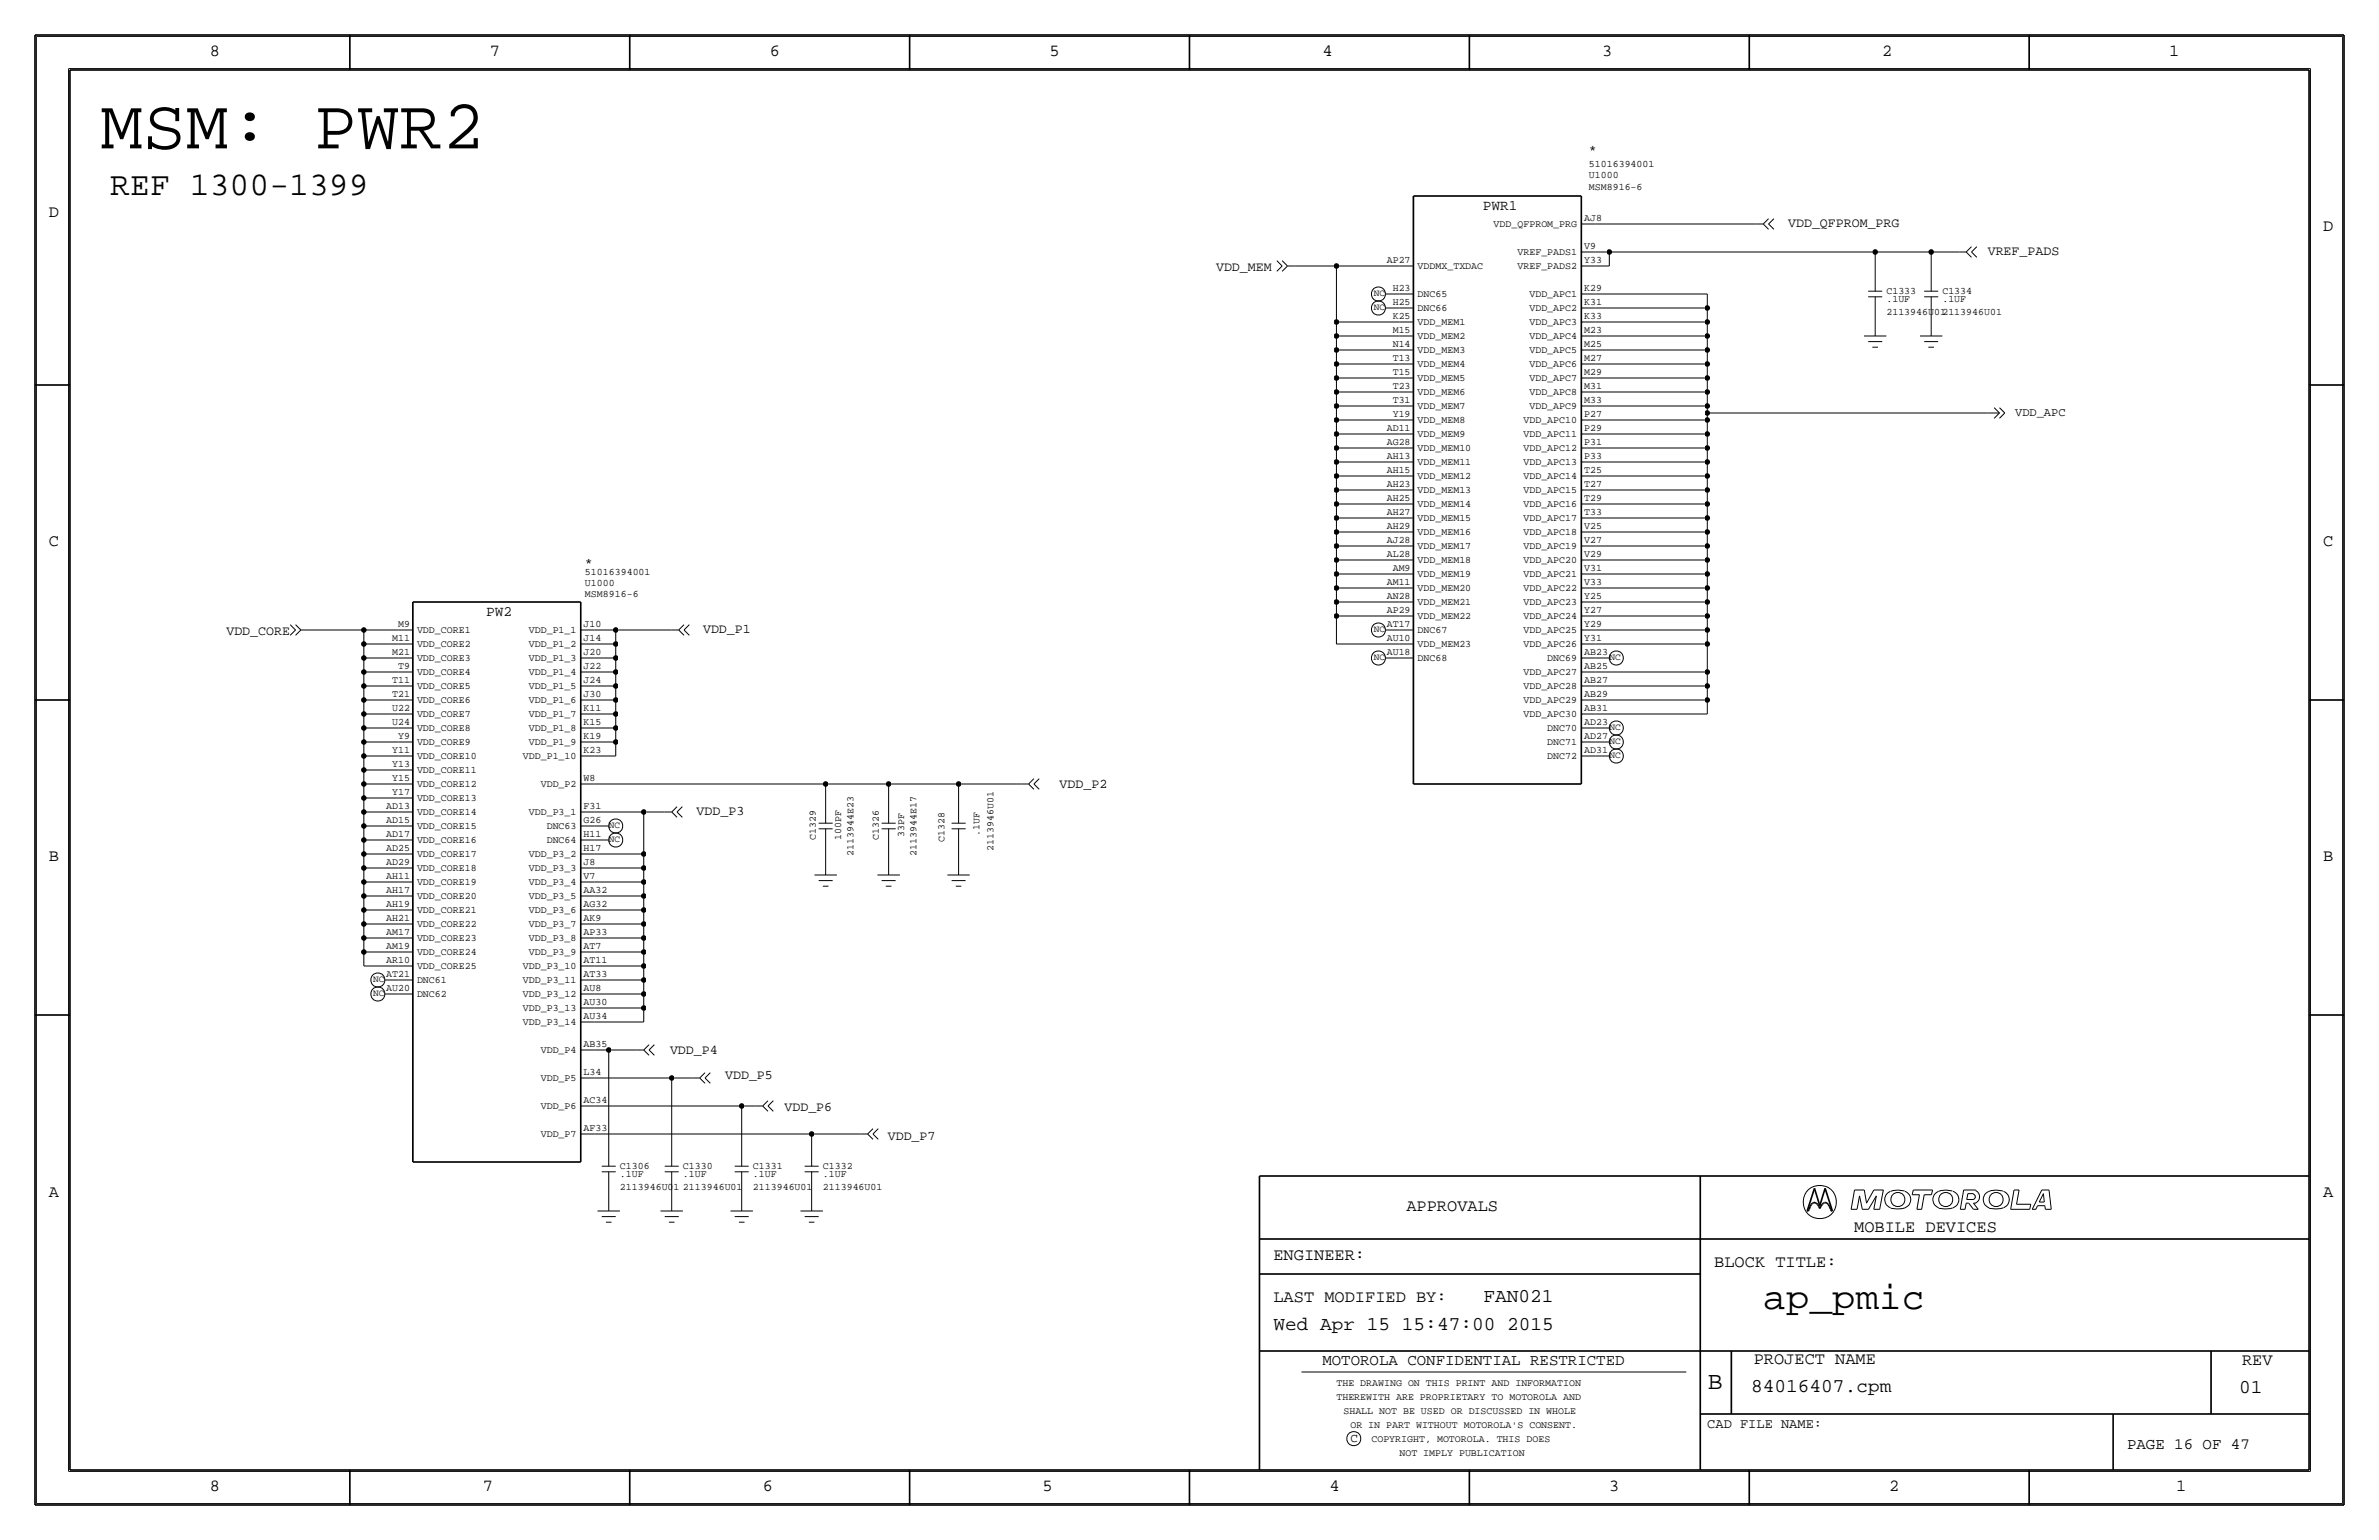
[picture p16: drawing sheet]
<svg xmlns="http://www.w3.org/2000/svg" width="432mm" height="279mm" viewBox="0 0 432 279" stroke-linecap="round" stroke-linejoin="round" font-family="sans-serif">
<defs><g id="words">
<text font-size="12.9" x="18.2" y="26.9">MSM: PWR2</text>
<text font-size="7" x="320" y="237.5">ap_pmic</text>
<text font-size="6" x="20" y="35.5">REF 1300-1399</text>
<text font-size="4.5" x="310" y="252.1">B</text>
<g font-size="3.5">
<text x="269.2" y="236.2">FAN021</text>
<text x="231.1" y="241.3">Wed Apr 15 15:47:00 2015</text>
<text x="317.9" y="252.6">84016407.cpm</text>
<text x="406.4" y="252.7">01</text>
</g>
<g font-size="3.1">
<text x="38.1" y="10.2">8</text>
<text x="88.9" y="10.2">7</text>
<text x="139.7" y="10.2">6</text>
<text x="190.5" y="10.2">5</text>
<text x="240" y="10.2">4</text>
<text x="290.8" y="10.2">3</text>
<text x="341.6" y="10.2">2</text>
<text x="393.7" y="10.2">1</text>
<text x="8.9" y="39.4">D</text>
<text x="421.6" y="41.9">D</text>
<text x="8.9" y="99.1">C</text>
<text x="421.6" y="99.1">C</text>
<text x="8.9" y="156.2">B</text>
<text x="421.6" y="156.2">B</text>
<text x="8.9" y="217.2">A</text>
<text x="255.3" y="219.7">APPROVALS</text>
<text x="421.6" y="217.2">A</text>
<text x="336.5" y="223.5">MOBILE DEVICES</text>
<text x="231.1" y="228.6">ENGINEER:</text>
<text x="311.2" y="229.9">BLOCK TITLE:</text>
<text x="231.1" y="236.2">LAST MODIFIED BY:</text>
<text x="318.3" y="247.5">PROJECT NAME</text>
<text x="407" y="247.6">REV</text>
<text x="38.1" y="270.5">8</text>
<text x="87.6" y="270.5">7</text>
<text x="138.4" y="270.5">6</text>
<text x="189.2" y="270.5">5</text>
<text x="241.3" y="270.5">4</text>
<text x="292.1" y="270.5">3</text>
<text x="342.9" y="270.5">2</text>
<text x="395" y="270.5">1</text>
</g>
<g font-size="2.9">
<text x="240" y="247.6">MOTOROLA CONFIDENTIAL RESTRICTED</text>
<text x="386.1" y="262.9">PAGE 16 OF 47</text>
</g>
<g font-size="2.6">
<text x="269.1" y="38.2">PWR1</text>
<text x="88.2" y="111.8">PW2</text>
</g>
<text font-size="2.5" x="309.9" y="259.1">CAD FILE NAME:</text>
<g font-size="2.4">
<text x="288.4" y="27.9">*</text>
<text x="324.6" y="41.2">VDD_QFPROM_PRG</text>
<text x="360.8" y="46.3">VREF_PADS</text>
<text x="220.7" y="49.1">VDD_MEM</text>
<text x="106.2" y="102.9">*</text>
<text x="41.1" y="115.2">VDD_CORE</text>
<text x="127.6" y="114.9">VDD_P1</text>
<text x="192.3" y="143">VDD_P2</text>
<text x="126.4" y="147.9">VDD_P3</text>
<text x="121.6" y="191.3">VDD_P4</text>
<text x="131.6" y="195.7">VDD_P5</text>
<text x="142.4" y="201.5">VDD_P6</text>
<text x="161.1" y="206.8">VDD_P7</text>
</g>
<text font-size="2.3" x="245.1" y="261.6">C</text>
<text font-size="2.2" x="365.8" y="75.4">VDD_APC</text>
<g font-size="1.8">
<text x="288.4" y="34.4">MSM8916-6</text>
<text x="288.4" y="30.3">51016394001</text>
<text x="288.4" y="32.3">U1000</text>
<text x="271.1" y="41.2">VDD_QFPROM_PRG</text>
<text x="287.5" y="40.1">AJ8</text>
<text x="251.7" y="47.7">AP27</text>
<text x="275.4" y="46.3">VREF_PADS1</text>
<text x="287.5" y="47.7">Y33</text>
<text x="287.5" y="45.2">V9</text>
<text x="252.8" y="52.8">H23</text>
<text x="257.3" y="53.9">DNC65</text>
<text x="257.3" y="48.9">VDDMX_TXDAC</text>
<text x="275.4" y="48.9">VREF_PADS2</text>
<text x="277.6" y="54">VDD_APC1</text>
<text x="287.5" y="52.8">K29</text>
<text x="342.4" y="53.3">C1333</text>
<text x="352.6" y="53.3">C1334</text>
<text x="252.8" y="57.9">K25</text>
<text x="252.8" y="55.3">H25</text>
<text x="257.3" y="59">VDD_MEM1</text>
<text x="257.3" y="56.5">DNC66</text>
<text x="277.6" y="56.5">VDD_APC2</text>
<text x="277.6" y="59">VDD_APC3</text>
<text x="287.5" y="57.9">K33</text>
<text x="287.5" y="55.3">K31</text>
<text x="342.4" y="54.9">.1UF</text>
<text x="342.4" y="57.2">2113946U012113946U01</text>
<text x="352.6" y="54.9">.1UF</text>
<text x="252.8" y="65.5">T13</text>
<text x="252.8" y="63">N14</text>
<text x="252.8" y="60.4">M15</text>
<text x="257.3" y="61.6">VDD_MEM2</text>
<text x="257.3" y="64.1">VDD_MEM3</text>
<text x="277.6" y="61.6">VDD_APC4</text>
<text x="277.6" y="64.1">VDD_APC5</text>
<text x="287.5" y="65.5">M27</text>
<text x="287.5" y="62.9">M25</text>
<text x="287.5" y="60.4">M23</text>
<text x="252.8" y="70.6">T23</text>
<text x="252.8" y="68">T15</text>
<text x="257.3" y="69.2">VDD_MEM5</text>
<text x="257.3" y="71.7">VDD_MEM6</text>
<text x="257.3" y="66.6">VDD_MEM4</text>
<text x="277.6" y="66.6">VDD_APC6</text>
<text x="277.6" y="69.2">VDD_APC7</text>
<text x="277.6" y="71.7">VDD_APC8</text>
<text x="287.5" y="70.6">M31</text>
<text x="287.5" y="68">M29</text>
<text x="252.8" y="75.7">Y19</text>
<text x="252.8" y="73.1">T31</text>
<text x="257.3" y="74.3">VDD_MEM7</text>
<text x="257.3" y="76.8">VDD_MEM8</text>
<text x="276.5" y="76.8">VDD_APC10</text>
<text x="277.6" y="74.3">VDD_APC9</text>
<text x="287.5" y="75.6">P27</text>
<text x="287.5" y="73.1">M33</text>
<text x="251.7" y="83.3">AH13</text>
<text x="251.7" y="80.7">AG28</text>
<text x="251.7" y="78.2">AD11</text>
<text x="257.3" y="81.9">VDD_MEM10</text>
<text x="257.3" y="79.3">VDD_MEM9</text>
<text x="276.5" y="79.4">VDD_APC11</text>
<text x="276.5" y="81.9">VDD_APC12</text>
<text x="287.5" y="83.3">P33</text>
<text x="287.5" y="80.7">P31</text>
<text x="287.5" y="78.2">P29</text>
<text x="251.7" y="88.4">AH23</text>
<text x="251.7" y="85.8">AH15</text>
<text x="257.3" y="89.5">VDD_MEM13</text>
<text x="257.3" y="87">VDD_MEM12</text>
<text x="257.3" y="84.4">VDD_MEM11</text>
<text x="276.5" y="89.5">VDD_APC15</text>
<text x="276.5" y="84.4">VDD_APC13</text>
<text x="276.5" y="87">VDD_APC14</text>
<text x="287.5" y="88.3">T27</text>
<text x="287.5" y="85.8">T25</text>
<text x="251.7" y="96">AH29</text>
<text x="251.7" y="93.4">AH27</text>
<text x="251.7" y="90.9">AH25</text>
<text x="257.3" y="94.6">VDD_MEM15</text>
<text x="257.3" y="92">VDD_MEM14</text>
<text x="276.5" y="94.6">VDD_APC17</text>
<text x="276.5" y="92">VDD_APC16</text>
<text x="287.5" y="96">V25</text>
<text x="287.5" y="93.4">T33</text>
<text x="287.5" y="90.9">T29</text>
<text x="251.7" y="101.1">AL28</text>
<text x="251.7" y="98.5">AJ28</text>
<text x="257.3" y="99.7">VDD_MEM17</text>
<text x="257.3" y="97.1">VDD_MEM16</text>
<text x="276.5" y="97.1">VDD_APC18</text>
<text x="276.5" y="99.7">VDD_APC19</text>
<text x="287.5" y="101">V29</text>
<text x="287.5" y="98.5">V27</text>
<text x="106.2" y="104.3">51016394001</text>
<text x="106.2" y="106.3">U1000</text>
<text x="251.7" y="106.1">AM11</text>
<text x="252.8" y="103.6">AM9</text>
<text x="257.3" y="102.2">VDD_MEM18</text>
<text x="257.3" y="104.8">VDD_MEM19</text>
<text x="257.3" y="107.3">VDD_MEM20</text>
<text x="276.5" y="107.3">VDD_APC22</text>
<text x="276.5" y="104.7">VDD_APC21</text>
<text x="276.5" y="102.2">VDD_APC20</text>
<text x="287.5" y="106.1">V33</text>
<text x="287.5" y="103.6">V31</text>
<text x="72.3" y="113.8">M9</text>
<text x="105.9" y="113.8">J10</text>
<text x="106.2" y="108.4">MSM8916-6</text>
<text x="251.7" y="111.2">AP29</text>
<text x="251.7" y="108.7">AN28</text>
<text x="251.7" y="113.7">AT17</text>
<text x="257.3" y="109.8">VDD_MEM21</text>
<text x="257.3" y="112.4">VDD_MEM22</text>
<text x="276.5" y="112.4">VDD_APC24</text>
<text x="276.5" y="109.8">VDD_APC23</text>
<text x="287.5" y="113.8">Y29</text>
<text x="287.5" y="111.2">Y27</text>
<text x="287.5" y="108.7">Y25</text>
<text x="71.2" y="118.8">M21</text>
<text x="71.2" y="116.3">M11</text>
<text x="75.7" y="117.4">VDD_CORE2</text>
<text x="75.7" y="120">VDD_CORE3</text>
<text x="75.7" y="114.9">VDD_CORE1</text>
<text x="96" y="120">VDD_P1_3</text>
<text x="96" y="114.9">VDD_P1_1</text>
<text x="96" y="117.5">VDD_P1_2</text>
<text x="105.9" y="118.9">J20</text>
<text x="105.9" y="116.3">J14</text>
<text x="251.7" y="116.3">AU10</text>
<text x="251.7" y="118.8">AU18</text>
<text x="257.3" y="117.4">VDD_MEM23</text>
<text x="257.3" y="114.9">DNC67</text>
<text x="257.3" y="120">DNC68</text>
<text x="276.5" y="117.4">VDD_APC26</text>
<text x="276.5" y="114.9">VDD_APC25</text>
<text x="280.8" y="120">DNC69</text>
<text x="287.5" y="116.3">Y31</text>
<text x="287.5" y="118.8">AB23</text>
<text x="71.2" y="123.9">T11</text>
<text x="72.3" y="121.4">T9</text>
<text x="75.7" y="122.5">VDD_CORE4</text>
<text x="75.7" y="125.1">VDD_CORE5</text>
<text x="96" y="125.1">VDD_P1_5</text>
<text x="96" y="122.5">VDD_P1_4</text>
<text x="105.9" y="123.9">J24</text>
<text x="105.9" y="121.4">J22</text>
<text x="276.5" y="125.1">VDD_APC28</text>
<text x="276.5" y="122.5">VDD_APC27</text>
<text x="287.5" y="123.9">AB27</text>
<text x="287.5" y="121.4">AB25</text>
<text x="71.2" y="131.6">U24</text>
<text x="71.2" y="129">U22</text>
<text x="71.2" y="126.5">T21</text>
<text x="75.7" y="130.2">VDD_CORE7</text>
<text x="75.7" y="127.6">VDD_CORE6</text>
<text x="96" y="130.1">VDD_P1_7</text>
<text x="96" y="127.6">VDD_P1_6</text>
<text x="105.9" y="131.6">K15</text>
<text x="105.9" y="129">K11</text>
<text x="105.9" y="126.5">J30</text>
<text x="276.5" y="130.1">VDD_APC30</text>
<text x="276.5" y="127.6">VDD_APC29</text>
<text x="287.5" y="129">AB31</text>
<text x="287.5" y="126.5">AB29</text>
<text x="287.5" y="131.5">AD23</text>
<text x="71.2" y="136.6">Y11</text>
<text x="72.3" y="134.1">Y9</text>
<text x="75.7" y="135.2">VDD_CORE9</text>
<text x="75.7" y="137.8">VDD_CORE10</text>
<text x="75.7" y="132.7">VDD_CORE8</text>
<text x="94.9" y="137.8">VDD_P1_10</text>
<text x="96" y="132.7">VDD_P1_8</text>
<text x="96" y="135.2">VDD_P1_9</text>
<text x="105.9" y="136.6">K23</text>
<text x="105.9" y="134.1">K19</text>
<text x="280.8" y="132.7">DNC70</text>
<text x="280.8" y="137.8">DNC72</text>
<text x="280.8" y="135.2">DNC71</text>
<text x="287.5" y="136.6">AD31</text>
<text x="287.5" y="134.1">AD27</text>
<text x="71.2" y="141.7">Y15</text>
<text x="71.2" y="139.2">Y13</text>
<text x="75.7" y="142.9">VDD_CORE12</text>
<text x="75.7" y="140.3">VDD_CORE11</text>
<text x="98.2" y="142.9">VDD_P2</text>
<text x="105.9" y="141.7">W8</text>
<text x="70.1" y="149.3">AD15</text>
<text x="70.1" y="146.8">AD13</text>
<text x="71.2" y="144.3">Y17</text>
<text x="75.7" y="145.4">VDD_CORE13</text>
<text x="75.7" y="147.9">VDD_CORE14</text>
<text x="96" y="147.9">VDD_P3_1</text>
<text x="105.9" y="146.8">F31</text>
<text x="105.9" y="149.3">G26</text>
<text x="70.1" y="154.4">AD25</text>
<text x="70.1" y="151.9">AD17</text>
<text x="75.7" y="153">VDD_CORE16</text>
<text x="75.7" y="155.5">VDD_CORE17</text>
<text x="75.7" y="150.5">VDD_CORE15</text>
<text x="96" y="155.5">VDD_P3_2</text>
<text x="99.2" y="153">DNC64</text>
<text x="99.2" y="150.5">DNC63</text>
<text x="105.9" y="154.4">H17</text>
<text x="105.9" y="151.9">H11</text>
<text x="148.1" y="152.3" transform="rotate(-90 148.1 152.3)">C1329</text>
<text x="152.7" y="152.3" transform="rotate(-90 152.7 152.3)">100PF</text>
<text x="154.9" y="155.3" transform="rotate(-90 154.9 155.3)">2113944E23</text>
<text x="159.5" y="152.3" transform="rotate(-90 159.5 152.3)">C1326</text>
<text x="164.1" y="151.8" transform="rotate(-90 164.1 151.8)">33PF</text>
<text x="166.4" y="155.3" transform="rotate(-90 166.4 155.3)">2113944E17</text>
<text x="171.4" y="152.7" transform="rotate(-90 171.4 152.7)">C1328</text>
<text x="177.8" y="151.6" transform="rotate(-90 177.8 151.6)">.1UF</text>
<text x="180.3" y="154.3" transform="rotate(-90 180.3 154.3)">2113946U01</text>
<text x="70.1" y="159.5">AH11</text>
<text x="70.1" y="157">AD29</text>
<text x="75.7" y="160.6">VDD_CORE19</text>
<text x="75.7" y="158.1">VDD_CORE18</text>
<text x="96" y="160.6">VDD_P3_4</text>
<text x="96" y="158.1">VDD_P3_3</text>
<text x="105.9" y="159.5">V7</text>
<text x="105.9" y="157">J8</text>
<text x="70.1" y="167.1">AH21</text>
<text x="70.1" y="164.6">AH19</text>
<text x="70.1" y="162">AH17</text>
<text x="75.7" y="163.2">VDD_CORE20</text>
<text x="75.7" y="165.7">VDD_CORE21</text>
<text x="96" y="165.7">VDD_P3_6</text>
<text x="96" y="163.2">VDD_P3_5</text>
<text x="105.9" y="167.1">AK9</text>
<text x="105.9" y="164.6">AG32</text>
<text x="105.9" y="162">AA32</text>
<text x="70.1" y="172.2">AM19</text>
<text x="70.1" y="169.7">AM17</text>
<text x="75.7" y="170.8">VDD_CORE23</text>
<text x="75.7" y="173.3">VDD_CORE24</text>
<text x="75.7" y="168.2">VDD_CORE22</text>
<text x="96" y="173.3">VDD_P3_9</text>
<text x="96" y="170.8">VDD_P3_8</text>
<text x="96" y="168.2">VDD_P3_7</text>
<text x="105.9" y="172.2">AT7</text>
<text x="105.9" y="169.7">AP33</text>
<text x="70.1" y="174.7">AR10</text>
<text x="70.1" y="179.8">AU20</text>
<text x="70.1" y="177.3">AT21</text>
<text x="75.7" y="175.9">VDD_CORE25</text>
<text x="75.7" y="178.4">DNC61</text>
<text x="94.9" y="175.9">VDD_P3_10</text>
<text x="94.9" y="178.4">VDD_P3_11</text>
<text x="105.9" y="179.8">AU8</text>
<text x="105.9" y="177.3">AT33</text>
<text x="105.9" y="174.8">AT11</text>
<text x="75.7" y="180.9">DNC62</text>
<text x="94.9" y="183.5">VDD_P3_13</text>
<text x="94.9" y="181">VDD_P3_12</text>
<text x="105.9" y="184.9">AU34</text>
<text x="105.9" y="182.4">AU30</text>
<text x="94.9" y="186">VDD_P3_14</text>
<text x="98.2" y="191.1">VDD_P4</text>
<text x="105.9" y="190">AB35</text>
<text x="98.2" y="196.2">VDD_P5</text>
<text x="105.9" y="195.1">L34</text>
<text x="98.2" y="201.3">VDD_P6</text>
<text x="105.9" y="200.2">AC34</text>
<text x="98.2" y="206.3">VDD_P7</text>
<text x="105.9" y="205.2">AF33</text>
<text x="112.5" y="212.1">C1306</text>
<text x="112.5" y="213.6">.1UF</text>
<text x="112.5" y="215.9">2113946U01</text>
<text x="124" y="213.6">.1UF</text>
<text x="124" y="215.9">2113946U01</text>
<text x="124" y="212.1">C1330</text>
<text x="136.7" y="215.9">2113946U01</text>
<text x="136.7" y="213.6">.1UF</text>
<text x="136.7" y="212.1">C1331</text>
<text x="149.4" y="215.9">2113946U01</text>
<text x="149.4" y="213.6">.1UF</text>
<text x="149.4" y="212">C1332</text>
<text x="242.6" y="251.5">THE DRAWING ON THIS PRINT AND INFORMATION</text>
<text x="242.6" y="254">THEREWITH ARE PROPRIETARY TO MOTOROLA AND</text>
<text x="243.8" y="256.5">SHALL NOT BE USED OR DISCUSSED IN WHOLE</text>
<text x="245.1" y="259.1">OR IN PART WITHOUT MOTOROLA'S CONSENT.</text>
<text x="248.9" y="261.6">COPYRIGHT, MOTOROLA. THIS DOES</text>
<text x="254" y="264.2">NOT IMPLY PUBLICATION</text>
</g>
<g font-size="1.7">
<text x="249.4" y="53.7">NC</text>
<text x="249.4" y="56.3">NC</text>
<text x="249.4" y="119.8">NC</text>
<text x="249.4" y="114.7">NC</text>
<text x="292.1" y="119.8">NC</text>
<text x="292.1" y="137.6">NC</text>
<text x="292.1" y="135">NC</text>
<text x="292.1" y="132.5">NC</text>
<text x="110.5" y="152.8">NC</text>
<text x="110.5" y="150.3">NC</text>
<text x="67.7" y="178.2">NC</text>
<text x="67.7" y="180.7">NC</text>
</g>
</g></defs>
<g fill="none" stroke="#000" stroke-width=".18">
<path d="M6.6 6.6h418.6zM6.6 6.6v266.2zM12.4 12.4v254.6zM12.4 12.4h407zM419.4 12.4v254.6zM425.2 6.6v266.2zM321 39.7l-1 .9zM322 39.7l-1 .9zM231.7 47.3l1 1zM232.7 48.3l-1 .9zM232.7 47.3l1 1zM233.7 48.3l-1 .9z"/>
<path d="M233.7 48.3h1.3zM234.9 48.3h7.7zM242.6 58.4v2.6zM242.6 48.3v10.1zM242.6 48.3h11.4zM242.6 58.4h11.4zM251.5 55.9h2.5zM251.5 53.3h2.5zM254 58.4h2.5zM254 55.9h2.5zM254 53.3h2.5zM254 48.3h2.5z"/>
<path d="M287 58.4h2.6zM287 55.9h2.6zM287 53.3h2.6zM287 48.3h2.6zM287 40.6h2.6zM287 45.7h2.6zM289.6 40.6h29.2zM289.6 55.9h20.3zM289.6 53.3h20.3zM289.6 58.4h20.3zM289.6 45.7h2.5zM289.6 48.3h2.5z"/>
<path d="M292.1 45.7v2.6zM292.1 45.7h48.3zM309.9 53.3v2.6zM309.9 55.9v2.5zM309.9 58.4v2.6zM318.8 40.6h1.2zM320 40.6l1 1zM321 40.6l1 1zM339.1 53.8h2.5zM339.1 52.8h2.5zM340.4 45.7h10.1zM340.4 45.7v2.6z"/>
<path d="M340.4 58.4v2.6zM340.4 53.8v4.6zM340.4 48.3v4.5zM349.2 53.8h2.6zM349.3 52.8h2.5zM350.5 45.7h5.1zM350.5 45.7v2.6zM350.5 58.4v2.6zM350.5 53.8v4.6zM350.5 48.3v4.5zM355.6 45.7h1.3zM356.9 45.7l.9 1z"/>
<path d="M357.8 45.7l1 1zM357.8 44.8l-.9 .9zM358.8 44.8l-1 .9zM242.6 78.7v2.6zM242.6 76.2v2.5zM242.6 73.7v2.5zM242.6 71.1v2.6zM242.6 68.6v2.5zM242.6 66v2.6zM242.6 63.5v2.5zM242.6 61v2.5zM242.6 78.7h11.4z"/>
<path d="M242.6 76.2h11.4zM242.6 73.7h11.4zM242.6 71.1h11.4zM242.6 68.6h11.4zM242.6 66h11.4zM242.6 63.5h11.4zM242.6 61h11.4zM254 76.2h2.5zM254 78.7h2.5zM254 73.7h2.5zM254 71.1h2.5zM254 68.6h2.5z"/>
<path d="M254 63.5h2.5zM254 66h2.5zM254 61h2.5zM287 76.2h2.6zM287 78.7h2.6zM287 71.1h2.6zM287 73.7h2.6zM287 68.6h2.6zM287 63.5h2.6zM287 66h2.6zM287 61h2.6zM289.6 61h20.3z"/>
<path d="M289.6 63.5h20.3zM289.6 66h20.3zM289.6 68.6h20.3zM289.6 71.1h20.3zM289.6 73.7h20.3zM289.6 76.2h20.3zM289.6 78.7h20.3zM309.9 61v2.5zM309.9 63.5v2.5zM309.9 66v2.6zM309.9 68.6v2.5zM309.9 71.1v2.6z"/>
<path d="M309.9 73.7v1.2zM309.9 74.9h50.8zM309.9 74.9v1.3zM309.9 76.2v2.5zM309.9 78.7v2.6zM338.3 61h4.1zM339.1 62h2.5zM339.9 63h1zM348.5 61h4.1zM349.3 62h2.5zM350 63h1zM360.7 74.9h2.2z"/>
<path d="M361.9 74l1 .9zM361.9 75.9l1-1zM362.9 75.9l1-1zM362.9 74l1 .9zM242.6 99.1v2.5zM242.6 96.5v2.6zM242.6 94v2.5zM242.6 91.4v2.6zM242.6 88.9v2.5zM242.6 86.4v2.5zM242.6 83.8v2.6zM242.6 81.3v2.5z"/>
<path d="M242.6 99.1h11.4zM242.6 96.5h11.4zM242.6 94h11.4zM242.6 91.4h11.4zM242.6 88.9h11.4zM242.6 86.4h11.4zM242.6 83.8h11.4zM242.6 81.3h11.4zM254 96.5h2.5zM254 99.1h2.5zM254 94h2.5zM254 88.9h2.5z"/>
<path d="M254 91.4h2.5zM254 83.8h2.5zM254 86.4h2.5zM254 81.3h2.5zM287 99.1h2.6zM287 96.5h2.6zM287 91.4h2.6zM287 88.9h2.6zM287 94h2.6zM287 83.8h2.6zM287 86.4h2.6zM287 81.3h2.6z"/>
<path d="M289.6 81.3h20.3zM289.6 83.8h20.3zM289.6 86.4h20.3zM289.6 88.9h20.3zM289.6 91.4h20.3zM289.6 94h20.3zM289.6 96.5h20.3zM289.6 99.1h20.3zM309.9 81.3v2.5zM309.9 83.8v2.6zM309.9 86.4v2.5zM309.9 88.9v2.5z"/>
<path d="M309.9 91.4v2.6zM309.9 94v2.5zM309.9 96.5v2.6zM309.9 99.1v2.5zM52.7 113.3l.9 1zM53.6 114.3l-.9 1zM53.6 113.3l1 1zM54.6 114.3l-1 1zM54.6 114.3h1.3zM55.9 114.3h10.1zM66 119.4v2.5zM66 116.8v2.6z"/>
<path d="M66 114.3v2.5zM66 119.4h6.4zM66 116.8h6.4zM66 114.3h6.4zM72.4 119.4h2.5zM72.4 116.8h2.5zM72.4 114.3h2.5zM105.4 116.8h2.5zM105.4 119.4h2.5zM105.4 114.3h2.5zM107.9 119.4h3.9zM107.9 116.8h3.9z"/>
<path d="M107.9 114.3h3.9zM111.8 119.4v2.5zM111.8 116.8v2.6zM111.8 114.3v2.5zM111.8 114.3h10.1zM121.9 114.3h1.3zM123.2 114.3l1 1zM124.2 114.3l.9 1zM124.2 113.3l-1 1zM125.1 113.3l-.9 1zM242.6 116.8h11.4zM242.6 111.8v5z"/>
<path d="M242.6 109.2v2.6zM242.6 106.7v2.5zM242.6 104.1v2.6zM242.6 101.6v2.5zM242.6 111.8h11.4zM242.6 109.2h11.4zM242.6 106.7h11.4zM242.6 104.1h11.4zM242.6 101.6h11.4zM251.5 119.4h2.5zM251.5 114.3h2.5zM254 116.8h2.5z"/>
<path d="M254 119.4h2.5zM254 114.3h2.5zM254 111.8h2.5zM254 109.2h2.5zM254 104.1h2.5zM254 106.7h2.5zM254 101.6h2.5zM287 119.4h2.6zM287 116.8h2.6zM287 114.3h2.6zM287 111.8h2.6zM287 109.2h2.6z"/>
<path d="M287 106.7h2.6zM287 104.1h2.6zM287 101.6h2.6zM289.6 101.6h20.3zM289.6 104.1h20.3zM289.6 106.7h20.3zM289.6 109.2h20.3zM289.6 111.8h20.3zM289.6 114.3h20.3zM289.6 116.8h20.3zM289.6 119.4h2.5zM309.9 101.6v2.5z"/>
<path d="M309.9 104.1v2.6zM309.9 106.7v2.5zM309.9 109.2v2.6zM309.9 111.8v2.5zM309.9 114.3v2.5zM309.9 116.8v5.1zM66 139.7v2.5zM66 137.2v2.5zM66 134.6v2.6zM66 132.1v2.5zM66 129.5v2.6zM66 127v2.5z"/>
<path d="M66 124.5v2.5zM66 121.9v2.6zM66 139.7h6.4zM66 137.2h6.4zM66 134.6h6.4zM66 132.1h6.4zM66 129.5h6.4zM66 127h6.4zM66 124.5h6.4zM66 121.9h6.4zM72.4 139.7h2.5zM72.4 134.6h2.5z"/>
<path d="M72.4 137.2h2.5zM72.4 132.1h2.5zM72.4 129.5h2.5zM72.4 127h2.5zM72.4 124.5h2.5zM72.4 121.9h2.5zM105.4 134.6h2.5zM105.4 137.2h2.5zM105.4 129.5h2.5zM105.4 132.1h2.5zM105.4 127h2.5zM105.4 124.5h2.5z"/>
<path d="M105.4 121.9h2.5zM107.9 137.2h3.9zM107.9 134.6h3.9zM107.9 132.1h3.9zM107.9 129.5h3.9zM107.9 127h3.9zM107.9 124.5h3.9zM107.9 121.9h3.9zM111.8 134.6v2.6zM111.8 132.1v2.5zM111.8 129.5v2.6zM111.8 127v2.5z"/>
<path d="M111.8 124.5v2.5zM111.8 121.9v2.6zM287 134.6h2.6zM287 137.2h2.6zM287 132.1h2.6zM287 129.5h2.6zM287 127h2.6zM287 124.5h2.6zM287 121.9h2.6zM289.6 121.9h20.3zM289.6 124.5h20.3zM289.6 127h20.3z"/>
<path d="M289.6 129.5h20.3zM289.6 137.2h2.5zM289.6 134.6h2.5zM289.6 132.1h2.5zM309.9 121.9v2.6zM309.9 124.5v2.5zM309.9 127v2.5zM66 157.5v2.5zM66 154.9v2.6zM66 152.4v2.5zM66 149.9v2.5zM66 147.3v2.6z"/>
<path d="M66 144.8v2.5zM66 142.2v2.6zM66 157.5h6.4zM66 154.9h6.4zM66 152.4h6.4zM66 149.9h6.4zM66 147.3h6.4zM66 144.8h6.4zM66 142.2h6.4zM72.4 154.9h2.5zM72.4 157.5h2.5zM72.4 152.4h2.5z"/>
<path d="M72.4 149.9h2.5zM72.4 147.3h2.5zM72.4 142.2h2.5zM72.4 144.8h2.5zM105.4 154.9h2.5zM105.4 157.5h2.5zM105.4 152.4h2.5zM105.4 149.9h2.5zM105.4 147.3h2.5zM105.4 142.2h2.5zM107.9 157.5h8.9zM107.9 154.9h8.9z"/>
<path d="M107.9 147.3h8.9zM107.9 142.2h42zM107.9 152.4h2.6zM107.9 149.9h2.6zM116.8 147.3h3.8zM116.8 157.5v2.5zM116.8 154.9v2.6zM116.8 147.3v7.6zM120.7 147.3h1.2zM121.9 147.3l1 1zM122.9 147.3l1 1zM122.9 146.4l-1 .9z"/>
<path d="M123.9 146.4l-1 .9zM147.8 158.8h4.1zM148.6 159.8h2.5zM148.6 149.4h2.5zM148.6 150.4h2.5zM149.9 154.9v1.3zM149.9 142.2h11.4zM149.9 142.2v2.6zM149.9 156.2v2.6zM149.9 150.4v4.5zM149.9 144.8v4.6zM159.3 158.8h4z"/>
<path d="M160 159.8h2.6zM160 149.4h2.6zM160 150.4h2.6zM161.3 154.9v1.3zM161.3 142.2h12.7zM161.3 142.2v2.6zM161.3 156.2v2.6zM161.3 150.4v4.5zM161.3 144.8v4.6zM172 158.8h4zM172.7 159.8h2.6zM172.7 150.4h2.6z"/>
<path d="M172.7 149.4h2.6zM174 142.2h11.4zM174 154.9v1.3zM174 142.2v2.6zM174 156.2v2.6zM174 150.4v4.5zM174 144.8v4.6zM185.4 142.2h1.3zM186.7 142.2l1 1zM187.7 142.2l.9 1zM187.7 141.3l-1 .9zM188.6 141.3l-.9 .9z"/>
<path d="M66 175.3h6.4zM66 172.7v2.6zM66 170.2v2.5zM66 167.6v2.6zM66 165.1v2.5zM66 162.6v2.5zM66 160v2.6zM66 172.7h6.4zM66 170.2h6.4zM66 167.6h6.4zM66 165.1h6.4zM66 162.6h6.4z"/>
<path d="M66 160h6.4zM69.8 177.8h2.6zM72.4 175.3h2.5zM72.4 177.8h2.5zM72.4 172.7h2.5zM72.4 170.2h2.5zM72.4 167.6h2.5zM72.4 162.6h2.5zM72.4 165.1h2.5zM72.4 160h2.5zM105.4 175.3h2.5zM105.4 177.8h2.5z"/>
<path d="M105.4 172.7h2.5zM105.4 170.2h2.5zM105.4 167.6h2.5zM105.4 162.6h2.5zM105.4 165.1h2.5zM105.4 160h2.5zM107.9 177.8h8.9zM107.9 175.3h8.9zM107.9 172.7h8.9zM107.9 170.2h8.9zM107.9 167.6h8.9zM107.9 165.1h8.9z"/>
<path d="M107.9 162.6h8.9zM107.9 160h8.9zM116.8 177.8v2.5zM116.8 175.3v2.5zM116.8 172.7v2.6zM116.8 170.2v2.5zM116.8 167.6v2.6zM116.8 165.1v2.5zM116.8 162.6v2.5zM116.8 160v2.6zM149.4 160.8h1zM160.8 160.8h1z"/>
<path d="M173.5 160.8h1zM69.8 180.3h2.6zM72.4 180.3h2.5zM105.4 195.6h2.5zM105.4 190.5h2.5zM105.4 185.4h2.5zM105.4 182.9h2.5zM105.4 180.3h2.5zM107.9 195.6h14zM107.9 182.9h8.9zM107.9 180.3h8.9zM108 185.4h8.8z"/>
<path d="M108 190.5h2.5zM110.5 190.5h5.1zM110.5 190.5v16.5zM115.6 190.5h1.2zM116.8 182.9v2.5zM116.8 180.3v2.6zM116.8 190.5l1 1zM117.8 190.5l1 1zM117.8 189.5l-1 1zM118.8 189.5l-1 1zM121.9 195.6h3.8zM121.9 195.6v11.4z"/>
<path d="M125.7 195.6h1.3zM127 195.6l1 .9zM128 195.6l.9 .9zM128 194.6l-1 1zM128.9 194.6l-.9 1zM139.4 199.7l-1 1zM140.4 199.7l-1 1zM105.4 205.7h2.5zM105.4 200.7h2.5zM107.9 205.7h39.4zM108 200.7h26.6zM108.5 219.7h4z"/>
<path d="M109.2 211.6h2.6zM109.2 212.6h2.6zM110.5 217.2v2.5zM110.5 212.6v4.6zM110.5 207v4.6zM119.9 219.7h4.1zM120.6 212.6h2.6zM120.7 211.6h2.5zM121.9 212.6v4.6zM121.9 207v4.6zM121.9 217.2v2.5zM132.6 219.7h4.1z"/>
<path d="M133.3 212.6h2.6zM133.4 211.6h2.5zM134.6 200.7h2.6zM134.6 200.7v6.3zM134.6 212.6v4.6zM134.6 207v4.6zM134.6 217.2v2.5zM137.2 200.7h1.2zM138.4 200.7l1 .9zM139.4 200.7l1 .9zM145.3 219.7h4.1zM146 212.6h2.6z"/>
<path d="M146.1 211.6h2.5zM147.3 205.7h8.9zM147.3 205.7v1.3zM147.3 217.2v2.5zM147.3 212.6v4.6zM147.3 207v4.6zM156.2 205.7h1.3zM157.5 205.7l.9 1zM158.4 205.7l1 1zM158.4 204.8l-.9 .9zM159.4 204.8l-1 .9zM336 219.4h1.1z"/>
<path d="M336.6 215.9h1.8zM336.6 215.9l-.6 3.5zM337.5 217l-.4 2.4zM337.5 217l.5 2.4zM338 219.4h1.1zM338.4 215.9l.4 2.4zM340.1 219.4h1.1zM340.1 215.9h1.7zM340.1 215.9l-1.3 2.4zM340.6 217l-1.5 2.4zM340.6 217l-.5 2.4zM341.8 215.9l-.6 3.5z"/>
<path d="M343.1 216.2a1.6 1.6 0 0 0-1 1.5 1.6 1.6 0 0 0 1.1 1.5M345.7 216.1h-.2a4 4 0 0 0-2.3 .1M345.7 216.2a1.59 1.59 0 0 1 1.1 1.5 1.59 1.59 0 0 1-1.1 1.5 5.1 5.1 0 0 1-2.5 0M347.1 216.8h1.3zM347.3 215.9l-.2 .9zM347.3 215.9h3.5zM347.9 219.4h.9zM348.4 216.8l-.5 2.6zM349.2 216.8l-.4 2.6zM349.2 216.8h1.4zM350.8 215.9l-.2 .9zM354.4 216.1a3.1 3.1 0 0 0-3.3 .7 1.62 1.62 0 0 0 .8 2.4"/>
<path d="M354.4 219.2a5.1 5.1 0 0 1-2.5 0M354.5 216.2a1.59 1.59 0 0 1 1 1.5 1.59 1.59 0 0 1-1 1.5M355.8 219.4h.9zM356.4 215.9l-.6 3.5zM356.4 215.9h2.2zM356.9 218.3l-.2 1.1zM356.9 218.3h.4zM357 217.6h1.2zM357.2 216.6l-.2 1zM357.2 216.6h1zM357.3 218.3l.9 1.1zM358.1 216.7a.5 .5 0 0 1 .4 .4 .5 .5 0 0 1-.4 .5"/>
<path d="M358.2 219.4h.9zM358.2 218.3l.9 1.1zM358.2 218.3h.4zM358.5 216a1.24 1.24 0 0 1 .8 1.1 1.24 1.24 0 0 1-.8 1.2M363.5 216.1a3.1 3.1 0 0 0-3.3 .7 1.62 1.62 0 0 0 .8 2.4M363.6 219.2a5.1 5.1 0 0 1-2.6 0M363.6 216.2a1.59 1.59 0 0 1 1.1 1.5 1.59 1.59 0 0 1-1.1 1.5M364.9 219.4h3.5zM365.6 215.9l-.7 3.5zM365.6 215.9h.9zM366 218.5h2.6zM366.5 215.9l-.5 2.6z"/>
<path d="M368.6 218.5l-.2 .9zM368.9 219.4h.6zM369.8 218.7h1.3zM369.8 218.7l-.3 .7zM370.1 218.1h.9zM370.6 215.9l-1.7 3.5zM370.6 215.9h1.3zM370.9 216.6l-.8 1.5zM370.9 216.6l.1 1.5zM371.1 218.7l.1 .7zM371.2 219.4h1.1zM371.9 215.9l.4 3.5z"/>
<path d="M109.2 220.7h2.6zM110 221.7h1zM120.7 220.7h2.5zM121.4 221.7h1zM133.4 220.7h2.5zM134.1 221.7h1zM146.1 220.7h2.5zM146.8 221.7h1zM236.2 248.9h69.9zM6.6 272.8h418.6zM12.4 267h407z"/>
<circle cx="250.2" cy="53.4" r="1.28"/>
<circle cx="250.2" cy="55.9" r="1.28"/>
<circle cx="250.2" cy="114.3" r="1.28"/>
<circle cx="250.2" cy="119.4" r="1.28"/>
<circle cx="293.4" cy="119.4" r="1.28"/>
<circle cx="293.4" cy="137.2" r="1.28"/>
<circle cx="293.4" cy="134.6" r="1.28"/>
<circle cx="293.4" cy="132.1" r="1.28"/>
<circle cx="111.8" cy="149.9" r="1.28"/>
<circle cx="111.8" cy="152.4" r="1.28"/>
<circle cx="68.6" cy="177.8" r="1.28"/>
<circle cx="68.6" cy="180.4" r="1.28"/>
<circle cx="330.3" cy="218.1" r="3"/>
<circle cx="344.5" cy="217.6" r="1.28"/>
<circle cx="353.2" cy="217.6" r="1.28"/>
<circle cx="362.3" cy="217.6" r="1.28"/>
<circle cx="245.7" cy="261" r="1.28"/>
</g>
<g fill="#000" stroke="#000" stroke-width=".18">
<circle cx="242.6" cy="48.3" r=".41"/>
<circle cx="242.6" cy="58.4" r=".41"/>
<circle cx="292.1" cy="45.7" r=".41"/>
<circle cx="309.9" cy="55.9" r=".41"/>
<circle cx="309.9" cy="58.4" r=".41"/>
<circle cx="340.4" cy="45.7" r=".41"/>
<circle cx="350.5" cy="45.7" r=".41"/>
<circle cx="242.6" cy="63.5" r=".41"/>
<circle cx="242.6" cy="68.6" r=".41"/>
<circle cx="242.6" cy="71.1" r=".41"/>
<circle cx="242.6" cy="73.7" r=".41"/>
<circle cx="242.6" cy="61" r=".41"/>
<circle cx="242.6" cy="76.2" r=".41"/>
<circle cx="242.6" cy="78.7" r=".41"/>
<circle cx="242.6" cy="66" r=".41"/>
<circle cx="309.9" cy="66" r=".41"/>
<circle cx="309.9" cy="78.7" r=".41"/>
<circle cx="309.9" cy="73.7" r=".41"/>
<circle cx="309.9" cy="76.2" r=".41"/>
<circle cx="309.9" cy="68.6" r=".41"/>
<circle cx="309.9" cy="71.1" r=".41"/>
<circle cx="309.9" cy="74.9" r=".41"/>
<circle cx="309.9" cy="61" r=".41"/>
<circle cx="309.9" cy="63.5" r=".41"/>
<circle cx="242.6" cy="81.3" r=".41"/>
<circle cx="242.6" cy="96.5" r=".41"/>
<circle cx="242.6" cy="83.8" r=".41"/>
<circle cx="242.6" cy="88.9" r=".41"/>
<circle cx="242.6" cy="99.1" r=".41"/>
<circle cx="242.6" cy="91.4" r=".41"/>
<circle cx="242.6" cy="86.4" r=".41"/>
<circle cx="242.6" cy="94" r=".41"/>
<circle cx="309.9" cy="81.3" r=".41"/>
<circle cx="309.9" cy="96.5" r=".41"/>
<circle cx="309.9" cy="86.4" r=".41"/>
<circle cx="309.9" cy="99.1" r=".41"/>
<circle cx="309.9" cy="88.9" r=".41"/>
<circle cx="309.9" cy="83.8" r=".41"/>
<circle cx="309.9" cy="91.4" r=".41"/>
<circle cx="309.9" cy="94" r=".41"/>
<circle cx="66" cy="119.4" r=".41"/>
<circle cx="66" cy="116.8" r=".41"/>
<circle cx="66" cy="114.3" r=".41"/>
<circle cx="111.8" cy="116.8" r=".41"/>
<circle cx="111.8" cy="119.4" r=".41"/>
<circle cx="111.8" cy="114.3" r=".41"/>
<circle cx="242.6" cy="101.6" r=".41"/>
<circle cx="242.6" cy="109.2" r=".41"/>
<circle cx="242.6" cy="111.8" r=".41"/>
<circle cx="242.6" cy="104.1" r=".41"/>
<circle cx="242.6" cy="106.7" r=".41"/>
<circle cx="309.9" cy="114.3" r=".41"/>
<circle cx="309.9" cy="116.8" r=".41"/>
<circle cx="309.9" cy="101.6" r=".41"/>
<circle cx="309.9" cy="111.8" r=".41"/>
<circle cx="309.9" cy="104.1" r=".41"/>
<circle cx="309.9" cy="106.7" r=".41"/>
<circle cx="309.9" cy="109.2" r=".41"/>
<circle cx="66" cy="121.9" r=".41"/>
<circle cx="66" cy="134.6" r=".41"/>
<circle cx="66" cy="127" r=".41"/>
<circle cx="66" cy="129.5" r=".41"/>
<circle cx="66" cy="139.7" r=".41"/>
<circle cx="66" cy="137.2" r=".41"/>
<circle cx="66" cy="132.1" r=".41"/>
<circle cx="66" cy="124.5" r=".41"/>
<circle cx="111.8" cy="134.6" r=".41"/>
<circle cx="111.8" cy="124.5" r=".41"/>
<circle cx="111.8" cy="121.9" r=".41"/>
<circle cx="111.8" cy="127" r=".41"/>
<circle cx="111.8" cy="132.1" r=".41"/>
<circle cx="111.8" cy="129.5" r=".41"/>
<circle cx="309.9" cy="127" r=".41"/>
<circle cx="309.9" cy="124.5" r=".41"/>
<circle cx="309.9" cy="121.9" r=".41"/>
<circle cx="66" cy="149.9" r=".41"/>
<circle cx="66" cy="142.2" r=".41"/>
<circle cx="66" cy="144.8" r=".41"/>
<circle cx="66" cy="154.9" r=".41"/>
<circle cx="66" cy="147.3" r=".41"/>
<circle cx="66" cy="152.4" r=".41"/>
<circle cx="66" cy="157.5" r=".41"/>
<circle cx="116.8" cy="157.5" r=".41"/>
<circle cx="116.8" cy="147.3" r=".41"/>
<circle cx="116.8" cy="154.9" r=".41"/>
<circle cx="149.9" cy="142.2" r=".41"/>
<circle cx="161.3" cy="142.2" r=".41"/>
<circle cx="174" cy="142.2" r=".41"/>
<circle cx="66" cy="165.1" r=".41"/>
<circle cx="66" cy="162.6" r=".41"/>
<circle cx="66" cy="167.6" r=".41"/>
<circle cx="66" cy="160" r=".41"/>
<circle cx="66" cy="172.7" r=".41"/>
<circle cx="66" cy="170.2" r=".41"/>
<circle cx="116.8" cy="177.8" r=".41"/>
<circle cx="116.8" cy="167.6" r=".41"/>
<circle cx="116.8" cy="162.6" r=".41"/>
<circle cx="116.8" cy="165.1" r=".41"/>
<circle cx="116.8" cy="175.3" r=".41"/>
<circle cx="116.8" cy="172.7" r=".41"/>
<circle cx="116.8" cy="160" r=".41"/>
<circle cx="116.8" cy="170.2" r=".41"/>
<circle cx="110.5" cy="190.5" r=".41"/>
<circle cx="116.8" cy="182.9" r=".41"/>
<circle cx="116.8" cy="180.3" r=".41"/>
<circle cx="121.9" cy="195.6" r=".41"/>
<circle cx="134.6" cy="200.7" r=".41"/>
<circle cx="147.3" cy="205.7" r=".41"/>
</g>
<g fill="none" stroke="#000" stroke-width=".3">
<path d="M6.3 6.4v266.7zM6.4 6.4h419zM12.7 12.7h406.4zM12.7 12.7v254zM63.5 6.4v6.3zM114.3 6.4v6.3zM165.1 6.4v6.3zM215.9 6.3v6.4zM266.7 6.4v6.3zM317.5 6.4v6.3zM368.3 6.4v6.3zM419.1 12.7v254z"/>
<path d="M425.4 6.4v266.7zM256.5 35.6v106.6zM256.5 35.6h30.5zM287 35.6v106.6zM6.3 69.8h6.4zM419.1 69.8h6.3zM74.9 109.2v101.6zM74.9 109.2h30.5zM105.4 109.2v101.6zM6.3 127h6.4zM419.1 127h6.3zM256.5 142.2h30.5z"/>
<path d="M6.3 184.1h6.4zM419.1 184.1h6.3zM74.9 210.8h30.5zM228.6 213.4v53.3zM228.6 213.4h190.5zM308.6 213.4v53.3zM328 219.7h.2zM328.4 219.4l-.2 .3zM328.6 218.8l-.2 .6zM328.8 218.5l-.2 .3zM329 218.3l.2-.1zM329 218.3l-.2 .2z"/>
<path d="M329.2 218.2h.2zM329.3 215.6l-1.3 4.1zM329.3 215.6l1 3.1zM329.4 218.2l.2 .1zM329.6 218.3l.3 .2zM329.9 218.5l.2 .3zM330.1 218.8l.2 .5zM330.5 218.8l-.2 .5zM330.8 218.5l-.3 .3zM331 218.3l-.2 .2zM331 218.3l.2-.1zM331.2 218.2h.2z"/>
<path d="M331.3 215.6l1.3 4.1zM331.3 215.6l-1 3.1zM331.4 218.2l.2 .1zM331.6 218.3l.2 .2zM331.8 218.5l.2 .3zM332 218.8l.3 .6zM332.3 219.4l.1 .3zM332.4 219.7h.2zM228.6 231.1h80zM228.6 224.8h190.5zM228.6 245.1h190.5zM308.6 256.5h110.5z"/>
<path d="M314.2 245.1v11.4zM383.5 256.5v10.2zM401.3 245.1v11.4zM6.4 273h419zM12.7 266.7h406.4zM63.5 266.7v6.4zM114.3 266.7v6.4zM165.1 266.7v6.4zM215.9 266.7v6.3zM266.7 266.7v6.4zM317.5 266.7v6.4zM368.3 266.7v6.4z"/>
</g>
<use href="#words"/>
</svg>
